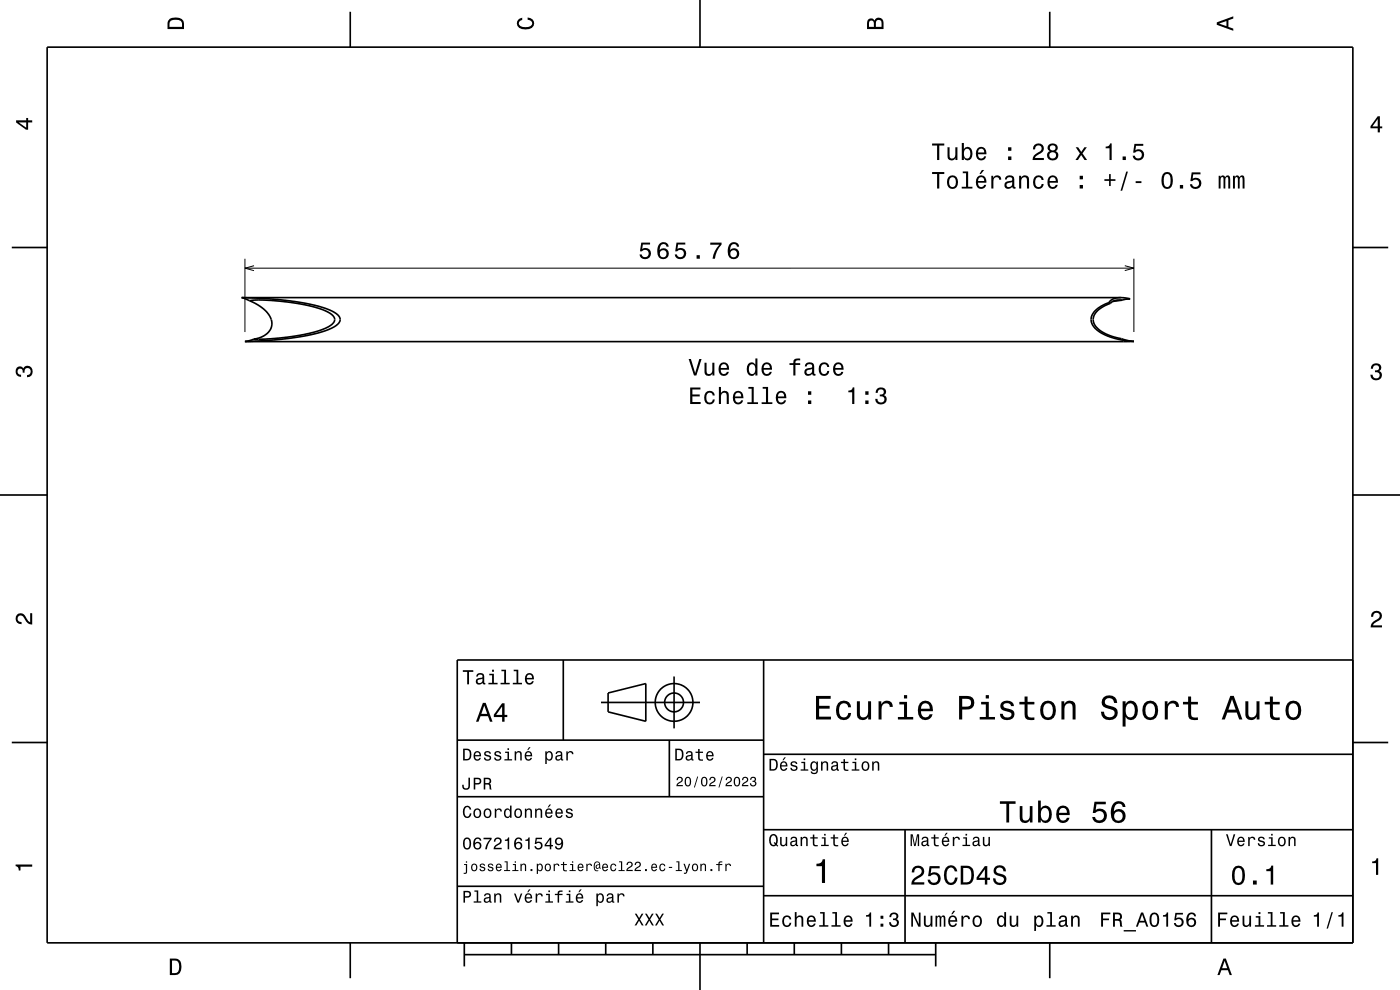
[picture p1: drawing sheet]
<svg xmlns="http://www.w3.org/2000/svg" width="297mm" height="210mm" viewBox="0 0 297 210" stroke-linecap="round" stroke-linejoin="round" font-family="sans-serif">
<path d="M52 54.9v15.5M53.9 56.4l-1.9 .5 1.9 .5M238.6 56.4l1.9 .5-1.9 .5M240.5 54.9v15.5M240.5 56.9h-188.5" fill="none" stroke="#000" stroke-width=".21"/>
<g fill="none" stroke="#000" stroke-width=".35">
<path d="M10 10h277v190h-277zM74.3 2.5v7.5M148.5 0v10M222.7 2.5v7.5M2.5 52.5h7.5M287 52.5h7.5M51.4 63.1l1.6 .7M51.4 63.1l7.8 .5 6.8 1 2.5 .6 2.1 .9 1.1 .7 .5 1M53 63.8a7.2 7.2 0 0 1 4.6 4.1 3 3 0 0 1-2.3 3.7l-1.4 .3M53 63.8a41.5 41.5 0 0 1 16.2 2.2l1.3 .8 .4 .5 .1 .5M53.9 71.9l-1.9 .5M71 67.8v.2a3.7 3.7 0 0 1-2.6 1.9 46.2 46.2 0 0 1-14.5 2"/>
<path d="M71 67.8h.1M72.2 67.8l-.5 .9-1.2 .8-1.8 .8-2.4 .6-6.5 1-7.8 .5M72.2 67.8h.1M235.3 64.2l-2.4 1.3a2.68 2.68 0 0 0-1.4 2.4 2.68 2.68 0 0 0 1.5 2.3l1.4 .8 1.7 .7 2.3 .5 2.1 .2M235.3 64.2l.3 .1M235.6 64.3a4.8 4.8 0 0 0-3.7 3.3 3.4 3.4 0 0 0 2.3 3 23.8 23.8 0 0 0 6.3 1.8M237.8 63.1h-186.4M237.8 63.1l1.9 .3M237.8 63.1a2.7 2.7 0 0 0-2.5 1.1M238 63.7l-2 .3M238 63.7l-1.5 .1-.9 .5M239.7 63.4l-1.7 .3"/>
<path d="M239.7 63.4l-.9 .1M240.5 72.4h-188.5M0 105h10M287 105h10M119.5 140v17M162 140v60M287 140h-190v60M2.5 157.5h7.5M97 157h65M127.5 149h21M129 147l8-2v8l-8-2zM142 157v12"/>
<path d="M143 143.5v11M287 157.5h7.5M97 169h65M162 176h125M162 160h125M192 176v24M257 176v24M97 188h65M162 190h125M74.3 200v7.5M98.5 202.5h100M98.5 200v5"/>
<path d="M108.5 200v2.5M118.5 200v2.5M128.5 200v2.5M138.5 200v2.5M148.5 200v10M158.5 200v2.5M168.5 200v2.5M178.5 200v2.5M188.5 200v2.5M198.5 200v5M222.7 200v7.5"/>
<circle cx="143" cy="149" r="2"/>
<circle cx="143" cy="149" r="4"/>
</g>
<g fill="#000">
<path d="M36 4a2.18 2.18 0 0 0-.5 2.2h3.5v-1.2a1.43 1.43 0 0 0-1.7-1.3zM36.3 4.4a2.15 2.15 0 0 1 2.2 .3l.1 1h-2.6v-1z" fill-rule="evenodd"/>
<path d="M109.9 4.2l.9-.4v.4a.7 .7 0 0 0-.7 .5 .7 .7 0 0 0 .3 .8 1.7 1.7 0 0 0 2.5-.5 .9 .9 0 0 0-1-.8v-.5a1.24 1.24 0 0 1 1.4 1.1 1.24 1.24 0 0 1-1 1.4 2.22 2.22 0 0 1-2.5-.7l-.2-.5z" fill-rule="evenodd"/>
<path d="M184.2 4.2l-.3 .7v1.3h3.5v-1.3a.98 .98 0 0 0-.7-1.1 .98 .98 0 0 0-1.2 .6 .84 .84 0 0 0-1.3-.2zM184.5 4.5a.54 .54 0 0 1 .6-.1 .54 .54 0 0 1 .3 .6v.7h-1zM185.9 4.4a.62 .62 0 0 1 .8-.1 .62 .62 0 0 1 .3 .6v.8h-1.2z" fill-rule="evenodd"/>
<path d="M258.1 4.7v.6l3.5 1.2v-.4l-1-.4v-1.4l1-.4v-.4zM258.6 5l1.6-.5v1z" fill-rule="evenodd"/>
<path d="M3.4 25.5v.5l2.1 1.5h.5v-1.5h.8v-.5h-.8v-.5h-.4v.5zM4 26h1.6v1.1z" fill-rule="evenodd"/>
<path d="M197.7 30.4v.5h1.1v3h.5v-3h1v-.5zM201 31.2v1.8a.89 .89 0 0 0 .6 1 .89 .89 0 0 0 1.1-.5v.4h.4v-2.7h-.4v1.6a.65 .65 0 0 1-.4 .8 .65 .65 0 0 1-.8-.3v-2.1zM204 30.3v3.6h.5v-.4a.93 .93 0 0 0 1 .5 .93 .93 0 0 0 .7-.8 1.5 1.5 0 0 0-.9-2.1l-.5 .2-.3 .4v-1.4zM204.7 31.8a.63 .63 0 0 1 .7-.2 .63 .63 0 0 1 .4 .5 1.13 1.13 0 0 1-.6 1.5 1.18 1.18 0 0 1-.5-1.8zM207.3 31.5a1.54 1.54 0 0 0 .8 2.5 1.05 1.05 0 0 0 1.1-.8h-.4l-.2 .3-.4 .1a.75 .75 0 0 1-.7-.9h1.8a1.16 1.16 0 0 0-.5-1.3 1.16 1.16 0 0 0-1.5 .1zM207.7 31.7a.66 .66 0 0 1 .8-.1 .66 .66 0 0 1 .3 .7h-1.3zM213.9 33.2v.7h.7v-.7zM213.9 31.2v.8h.7v-.8zM219.4 30.7l-.3 1h.5a.7 .7 0 0 1 .5-.9 .7 .7 0 0 1 .9 .6 .7 .7 0 0 1-.5 .8 1.8 1.8 0 0 0-1.4 1.7h2.4v-.4h-1.9a2.23 2.23 0 0 1 1.4-1.2 1.13 1.13 0 0 0 .1-1.6 1.13 1.13 0 0 0-1.7 0zM222.5 30.7a.83 .83 0 0 0 .2 1.4 1.11 1.11 0 0 0-.4 1.5 1.11 1.11 0 0 0 1.5 .4 1.03 1.03 0 0 0 .7-1 1.03 1.03 0 0 0-.6-.9 .89 .89 0 0 0 .4-1.1 .89 .89 0 0 0-1-.6zM222.6 33a.71 .71 0 0 1 1.4 0 .71 .71 0 0 1-1.4 0zM222.7 31.4a.6 .6 0 0 1 1.2 0 .6 .6 0 0 1-1.2 0zM228.2 31.2l.9 1.4-1 1.3h.6l.7-1 .7 1h.5l-1-1.4 1-1.3h-.6l-.6 1-.7-1zM234.6 31.1v.4h.8v2.4h.4v-3.5h-.3a.77 .77 0 0 1-.9 .7zM238.1 33.2v.7h.7v-.7zM240.7 30.5l-.3 1.9h.4a.79 .79 0 0 1 1.1-.2 .79 .79 0 0 1 .1 1.2 .79 .79 0 0 1-1.2-.1v-.3h-.5a1.21 1.21 0 0 0 1.5 1.1 1.21 1.21 0 0 0 .8-1.7 1.21 1.21 0 0 0-1.7-.5l.1-1h1.5v-.4z" fill-rule="evenodd"/>
<path d="M197.7 36.5v.4h1.1v3.1h.5v-3.1h1v-.4zM201.2 37.6a1.52 1.52 0 0 0 .9 2.5 1.48 1.48 0 0 0 1.1-1.5 1.48 1.48 0 0 0-1.1-1.4l-.5 .1zM201.5 37.9a.67 .67 0 0 1 .7-.3 .67 .67 0 0 1 .5 .6 1.11 1.11 0 0 1-.6 1.5 1.17 1.17 0 0 1-.6-1.8zM204.2 36.4v.3h.7v2.9h-.9v.4h2.3v-.4h-.9v-3.2zM208.3 36.1l-.5 .8h.3l.7-.8zM207.3 37.6a1.54 1.54 0 0 0 .8 2.5 1.05 1.05 0 0 0 1.1-.9h-.4l-.2 .4-.4 .1a.75 .75 0 0 1-.7-.9h1.8a1.16 1.16 0 0 0-.5-1.4 1.16 1.16 0 0 0-1.5 .2zM207.7 37.8a.66 .66 0 0 1 .8-.1 .66 .66 0 0 1 .3 .7h-1.3zM210.3 37.3v2.7h.4v-1.6a.66 .66 0 0 1 .4-.7 .66 .66 0 0 1 .8 .2l.1 .2h.4a.89 .89 0 0 0-.7-.9 .89 .89 0 0 0-1 .5v-.4zM213.5 37.4l-.3 .7h.4a.55 .55 0 0 1 .7-.6 .55 .55 0 0 1 .3 .8l-.2 .1a1 1 0 0 0-1 .2 1 1 0 0 0-.3 1 .94 .94 0 0 0 1.7 0l.1 .3 .5 .1v-.3l-.2-.1v-1.6a1.02 1.02 0 0 0-1.7-.6zM213.6 38.9l1.1-.3a.77 .77 0 0 1-.2 .9 .77 .77 0 0 1-.9 .1zM216.2 37.3v2.7h.4v-1.6a.63 .63 0 0 1 .6-.8 .63 .63 0 0 1 .7 .7v1.7h.4v-1.8a.89 .89 0 0 0-.6-1 .89 .89 0 0 0-1.1 .5v-.4zM219.5 37.6a1.53 1.53 0 0 0 .8 2.5 1.05 1.05 0 0 0 1.1-1.1h-.4a.67 .67 0 0 1-.6 .7 .67 .67 0 0 1-.7-.6 1.12 1.12 0 0 1 .6-1.5 .6 .6 0 0 1 .7 .6h.4a1.09 1.09 0 0 0-.8-1 1.09 1.09 0 0 0-1.1 .4zM222.5 37.6a1.54 1.54 0 0 0 .8 2.5 1.05 1.05 0 0 0 1.1-.9h-.4l-.3 .4-.3 .1a.75 .75 0 0 1-.7-.9h1.7a1.16 1.16 0 0 0-.5-1.4 1.16 1.16 0 0 0-1.4 .2zM222.9 37.8a.66 .66 0 0 1 .8-.1 .66 .66 0 0 1 .3 .7h-1.3zM229 39.2v.8h.7v-.8zM229 37.3v.7h.7v-.7zM235.3 36.9v1.1h-1v.4h1v1.1h.3v-1.1h1v-.4h-1v-1.1zM238.9 36.4l-1.2 4.1h.4l1.2-4.1zM240.9 38.4v.4h1.2v-.4zM246.7 36.9a2.67 2.67 0 0 0 .4 3.1 1.14 1.14 0 0 0 1.6-.9 2.31 2.31 0 0 0-.6-2.5l-.5-.1-.5 .1zM247.3 37h.6a2.37 2.37 0 0 1 0 2.6h-.6a2.38 2.38 0 0 1 0-2.6zM250.3 39.2v.8h.7v-.8zM252.8 36.6l-.3 1.8h.4a.79 .79 0 0 1 1.2-.2 .79 .79 0 0 1 0 1.2 .79 .79 0 0 1-1.1-.1l-.1-.2h-.5a1.21 1.21 0 0 0 1.5 1 1.21 1.21 0 0 0 .8-1.6 1.21 1.21 0 0 0-1.7-.6l.1-.9h1.6v-.4zM258.5 37.3v2.7h.4l.1-2.1 .2-.3h.2l.1 .3 .1 2.1h.3l.1-2.1 .3-.4 .2 .2 .1 .4v1.9h.4v-1.9a.69 .69 0 0 0-.5-.9l-.6 .4-.2-.3-.3-.1-.5 .4v-.3zM261.6 37.3v2.7h.4v-1.8l.2-.6h.3l.1 .3v2.1h.4v-2.1l.4-.4 .2 .2v.4v1.9h.4v-1.9a.69 .69 0 0 0-.5-.9l-.6 .4-.1-.3-.4-.1-.4 .4v-.3z" fill-rule="evenodd"/>
<path d="M292.3 24.7l-1.6 2.1v.4h1.6v.9h.4v-.9h.5v-.4h-.5v-2.1zM292.3 25.2v1.6h-1.1z" fill-rule="evenodd"/>
<path d="M136 51.5l-.2 1.8h.4a.79 .79 0 0 1 1.1-.2 .79 .79 0 0 1 .1 1.2 .79 .79 0 0 1-1.2-.1l-.1-.2h-.4a1.21 1.21 0 0 0 1.5 1 1.21 1.21 0 0 0 .8-1.6 1.21 1.21 0 0 0-1.8-.6l.2-.9h1.5v-.4zM140 51.6l-.5 .9a1.75 1.75 0 0 0 1.2 2.5 1.15 1.15 0 0 0 1.1-1.6 1.15 1.15 0 0 0-1.9-.4 1.02 1.02 0 0 1 .9-1.2 .59 .59 0 0 1 .6 .5h.5a1.11 1.11 0 0 0-.8-.9 1.11 1.11 0 0 0-1.1 .2zM139.9 53.8a.75 .75 0 0 1 1.5 0 .75 .75 0 0 1-1.5 0zM143.5 51.5l-.3 1.8h.4a.8 .8 0 0 1 1.3-.2 .8 .8 0 0 1-.1 1.2 .8 .8 0 0 1-1.2-.3h-.5a1.21 1.21 0 0 0 1.5 1 1.21 1.21 0 0 0 .9-1.6 1.21 1.21 0 0 0-1.8-.6l.2-.9h1.5v-.4zM147.8 54.1v.8h.7v-.8zM150.7 51.5v.4h1.9a5.2 5.2 0 0 0-1.4 3h.5a5.3 5.3 0 0 1 1.4-3v-.4zM154.9 51.6a2.39 2.39 0 0 0 .2 3.3 1.16 1.16 0 0 0 1.5-.4 1.16 1.16 0 0 0-.2-1.5 1.16 1.16 0 0 0-1.5 0 1.03 1.03 0 0 1 .8-1.2 .58 .58 0 0 1 .6 .5h.5a1.11 1.11 0 0 0-.7-.9 1.11 1.11 0 0 0-1.2 .2zM154.9 53.8a.75 .75 0 0 1 1.4 0 .75 .75 0 0 1-1.4 0z" fill-rule="evenodd"/>
<path d="M146.1 76.2l1.1 3.5h.5l1.1-3.5h-.4l-.9 2.9-.9-2.9zM149.5 76.9v1.8a.89 .89 0 0 0 .6 1 .89 .89 0 0 0 1-.5v.5h.5v-2.8h-.5v1.6a.65 .65 0 0 1-.4 .8 .65 .65 0 0 1-.8-.3v-2.1zM152.7 77.2a1.54 1.54 0 0 0 .8 2.5 1.06 1.06 0 0 0 1.1-.8h-.4l-.2 .3-.4 .2a.75 .75 0 0 1-.7-1h1.8a1.17 1.17 0 0 0-.5-1.3 1.17 1.17 0 0 0-1.5 .1zM153.1 77.4a.66 .66 0 0 1 .8-.1 .66 .66 0 0 1 .3 .8h-1.3zM158.7 77.2a1.57 1.57 0 0 0 .8 2.5l.4-.1 .3-.4v.5h.5v-3.7h-.5v1.4a.89 .89 0 0 0-1.5-.2zM159 77.5a.62 .62 0 0 1 .7-.2 .62 .62 0 0 1 .5 .5 1.11 1.11 0 0 1-.7 1.6 1.19 1.19 0 0 1-.5-1.9zM161.8 77.2a1.54 1.54 0 0 0 .8 2.5 1.06 1.06 0 0 0 1.1-.8h-.4l-.2 .3-.4 .2a.75 .75 0 0 1-.7-1h1.8a1.17 1.17 0 0 0-.5-1.3 1.17 1.17 0 0 0-1.5 .1zM162.2 77.4a.66 .66 0 0 1 .8-.1 .66 .66 0 0 1 .3 .8h-1.3zM167.5 77v.4h.8v2.3h.4v-2.3h1.1v-.4h-1.1l.1-.3 .3-.2 .7-.1v-.3a1.04 1.04 0 0 0-1.5 .7v.2zM171 77.1l-.3 .6h.4a.55 .55 0 0 1 .7-.5 .55 .55 0 0 1 .4 .8h-.2a1.14 1.14 0 0 0-1.4 .9 .73 .73 0 0 0 .8 .8l.5-.1 .4-.3 .1 .3 .6 .1v-.4h-.3v-1.6a1.02 1.02 0 0 0-1.7-.6zM171.2 78.6l1.1-.3a.77 .77 0 0 1-.2 .9 .77 .77 0 0 1-.9 0zM174 77.2a1.53 1.53 0 0 0 .8 2.5 1.06 1.06 0 0 0 1.1-1h-.4a.67 .67 0 0 1-.6 .7 .67 .67 0 0 1-.7-.6 1.12 1.12 0 0 1 .6-1.6 .6 .6 0 0 1 .7 .6h.4a1.09 1.09 0 0 0-.7-.9 1.09 1.09 0 0 0-1.2 .3zM177 77.2a1.54 1.54 0 0 0 .8 2.5 1.06 1.06 0 0 0 1.1-.8h-.4l-.2 .3-.4 .2a.75 .75 0 0 1-.7-1h1.8a1.17 1.17 0 0 0-.5-1.3 1.17 1.17 0 0 0-1.5 .1zM177.4 77.4a.66 .66 0 0 1 .8-.1 .66 .66 0 0 1 .3 .8h-1.3z" fill-rule="evenodd"/>
<path d="M291.1 77.4a1.08 1.08 0 0 1 1.4-.2 1.08 1.08 0 0 1 .4 1.2l-.3 .3a1.06 1.06 0 0 1 .5 1.3 1.06 1.06 0 0 1-1.2 .7 1.1 1.1 0 0 1-1.2-1.2h.5a.71 .71 0 0 0 1 .8 .71 .71 0 0 0 .1-1.3h-.6v-.4a.61 .61 0 0 0 .8-.3 .61 .61 0 0 0-.2-.8 .61 .61 0 0 0-.9 .2l-.1 .5h-.5z" fill-rule="evenodd"/>
<path d="M3.6 78a.86 .86 0 0 1 1.4 .2 1.06 1.06 0 0 1 1.2-.6 1.06 1.06 0 0 1 .7 1.2 1.1 1.1 0 0 1-1.2 1.2v-.4a.71 .71 0 0 0 .8-1 .71 .71 0 0 0-1.3-.1v.6h-.4a.61 .61 0 0 0-.3-.8 .61 .61 0 0 0-.8 .2 .61 .61 0 0 0 .2 .8l.6 .2v.4a1.15 1.15 0 0 1-1.2-.6 1.15 1.15 0 0 1 .3-1.3z" fill-rule="evenodd"/>
<path d="M146.4 82.2v3.5h2.2v-.4h-1.7v-1.2h1.5v-.4h-1.5v-1.1h1.7v-.4zM149.7 83.3a1.53 1.53 0 0 0 .8 2.5 1.06 1.06 0 0 0 1.1-1.1h-.4a.67 .67 0 0 1-.6 .7 .67 .67 0 0 1-.7-.6 1.12 1.12 0 0 1 .6-1.5 .6 .6 0 0 1 .7 .6h.4a1.09 1.09 0 0 0-.7-1 1.09 1.09 0 0 0-1.2 .4zM152.5 82.1v3.6h.4v-1.6a.63 .63 0 0 1 .6-.8 .63 .63 0 0 1 .7 .7v1.7h.4v-1.8a.88 .88 0 0 0-.6-1 .88 .88 0 0 0-1.1 .5v-1.3zM155.8 83.3a1.54 1.54 0 0 0 .8 2.5 1.06 1.06 0 0 0 1.1-.9h-.5l-.2 .4-.4 .1a.76 .76 0 0 1-.7-.9h1.8a1.17 1.17 0 0 0-.5-1.4 1.17 1.17 0 0 0-1.4 .2zM156.1 83.5a.66 .66 0 0 1 .8-.1 .66 .66 0 0 1 .3 .7h-1.3zM158.8 82.1v.4h.7v2.8h-1v.4h2.3v-.4h-.9v-3.2zM161.8 82.1v.4h.7v2.8h-.9v.4h2.2v-.4h-.9v-3.2zM164.9 83.3a1.54 1.54 0 0 0 .8 2.5 1.05 1.05 0 0 0 1.1-.9h-.5l-.2 .4-.4 .1a.75 .75 0 0 1-.7-.9h1.8a1.16 1.16 0 0 0-.5-1.4 1.16 1.16 0 0 0-1.4 .2zM165.2 83.5a.66 .66 0 0 1 .8-.1 .66 .66 0 0 1 .4 .7h-1.4zM171.4 84.9v.8h.7v-.8zM171.4 83v.7h.7v-.7z" fill-rule="evenodd"/>
<path d="M180 82.9v.3h.8v2.5h.4v-3.5h-.3a.77 .77 0 0 1-.9 .7zM183.6 84.9v.8h.7v-.8zM183.6 83v.7h.7v-.7zM186.1 82.5l-.3 .8h.4a.62 .62 0 0 1 .3-.7 .62 .62 0 0 1 .8 .2 .62 .62 0 0 1-.2 .9h-.5v.4a.72 .72 0 0 1 1 .4 .72 .72 0 0 1-.5 .9 .72 .72 0 0 1-.9-.5l-.1-.3h-.4a1.18 1.18 0 0 0 1.5 1.2 1.18 1.18 0 0 0 .6-1.8l-.3-.2a.9 .9 0 0 0 .4-1.1 .9 .9 0 0 0-1-.5z" fill-rule="evenodd"/>
<path d="M3.6 130.4a1.22 1.22 0 0 1 2 .7l.4 .6 .4 .3v-1.9h.4v2.4a1.8 1.8 0 0 1-1.7-1.4 .71 .71 0 0 0-.9-.5 .71 .71 0 0 0-.5 .8 .71 .71 0 0 0 .9 .5v.5a1.18 1.18 0 0 1-1.2-.7 1.18 1.18 0 0 1 .2-1.3z" fill-rule="evenodd"/>
<path d="M291.2 129.9a1.18 1.18 0 0 1 1.9 .3 1.18 1.18 0 0 1-1 1.7l-.5 .3-.3 .5h1.9v.4h-2.4a1.8 1.8 0 0 1 1.4-1.8 .71 .71 0 0 0 .5-.8 .71 .71 0 0 0-.9-.5 .71 .71 0 0 0-.5 .8h-.4z" fill-rule="evenodd"/>
<path d="M98.2 158.8v2.5h.9a1.37 1.37 0 0 0 .7-2.2 1.56 1.56 0 0 0-1.6-.3zM98.6 159.1a.98 .98 0 0 1 1.1 .7 .98 .98 0 0 1-.6 1.2h-.5zM100.7 159.6a1.04 1.04 0 0 0-.2 1.2 1.04 1.04 0 0 0 1 .5l.5-.5h-.3l-.4 .3a.54 .54 0 0 1-.5-.7h1.3a.83 .83 0 0 0-.4-.9 .83 .83 0 0 0-1 .1zM100.9 159.7l.2-.1a.47 .47 0 0 1 .5 .1 .47 .47 0 0 1 .1 .5h-.9zM102.9 159.5l-.2 .1a.69 .69 0 0 0 .9 .9l.2 .1a.43 .43 0 0 1-.4 .5 .43 .43 0 0 1-.4-.4h-.3a.74 .74 0 0 0 .9 .7 .74 .74 0 0 0 .5-1l-1-.4a.38 .38 0 0 1 .3-.5 .38 .38 0 0 1 .4 .4h.3a.78 .78 0 0 0-1.2-.4zM105.1 159.5l-.2 .1a.69 .69 0 0 0 .9 .9l.2 .1a.43 .43 0 0 1-.4 .5 .43 .43 0 0 1-.5-.4h-.3a.74 .74 0 0 0 .9 .7 .74 .74 0 0 0 .5-1l-.9-.4a.38 .38 0 0 1 .3-.5 .38 .38 0 0 1 .4 .4h.3a.77 .77 0 0 0-1.2-.4zM107.2 159.4v.3h.5v1.3h-.7v.3h1.6v-.3h-.6v-1.6zM107.7 158.7v.4h.3v-.4zM109.2 159.4v1.9h.3v-1.1a.45 .45 0 0 1 .4-.6 .45 .45 0 0 1 .5 .5v1.2h.3v-1.3a.63 .63 0 0 0-.5-.7 .63 .63 0 0 0-.7 .4v-.3zM112.2 158.5l-.4 .6h.3l.5-.6zM111.5 159.6a1.04 1.04 0 0 0-.2 1.2 1.04 1.04 0 0 0 1.1 .5l.5-.5h-.3l-.5 .3a.54 .54 0 0 1-.5-.7h1.3a.83 .83 0 0 0-.4-.9 .83 .83 0 0 0-1 .1zM111.8 159.7l.1-.1a.48 .48 0 0 1 .5 .1 .48 .48 0 0 1 .2 .5h-1zM115.7 159.4v2.7h.3v-1.1a.66 .66 0 0 0 .7 .4 .66 .66 0 0 0 .5-.6 .91 .91 0 0 0 0-1.1 .91 .91 0 0 0-1-.3l-.2 .3v-.3zM116.1 159.8a.45 .45 0 0 1 .5-.2 .45 .45 0 0 1 .3 .4 .65 .65 0 0 1 .1 .8 .65 .65 0 0 1-.7 .2 .98 .98 0 0 1-.2-1.2zM118.1 159.5l-.2 .4h.3a.39 .39 0 0 1 .4-.3 .39 .39 0 0 1 .3 .5h-.1a.65 .65 0 0 0-1 .4 .65 .65 0 0 0 .6 .9l.6-.3 .1 .2h.4v-.2l-.2-.1v-1.1a.72 .72 0 0 0-.5-.6 .72 .72 0 0 0-.7 .2zM118.2 160.6l.8-.3a.55 .55 0 0 1-.2 .7 .55 .55 0 0 1-.6 0zM120.1 159.4v1.9h.4v-1.1a.47 .47 0 0 1 .2-.6 .47 .47 0 0 1 .6 .2v.2h.4a.64 .64 0 0 0-.5-.7 .64 .64 0 0 0-.8 .4v-.3z" fill-rule="evenodd"/>
<path d="M98.2 142.2v.3h.9v2.7h.4v-2.7h.9v-.3zM101.3 143l-.3 .5h.4a.47 .47 0 0 1 .5-.4 .47 .47 0 0 1 .4 .6l-.2 .1a.84 .84 0 0 0-1 .2 .84 .84 0 0 0 0 1.1 .9 .9 0 0 0 1.3-.2l.1 .2 .5 .1v-.3l-.3-.1v-1.3a.87 .87 0 0 0-1.4-.5zM101.4 144.3l.9-.3a.66 .66 0 0 1-.1 .7 .66 .66 0 0 1-.8 .1zM103.8 142.9v.3h.6v1.6h-.8v.4h2v-.4h-.8v-1.9zM104.4 142.1v.4h.4v-.4zM106.4 142.1v.3h.6v2.4h-.8v.4h1.9v-.4h-.7v-2.7zM109 142.1v.3h.6v2.4h-.8v.4h1.9v-.4h-.7v-2.7zM111.6 143.1a1.32 1.32 0 0 0 .7 2.1 .9 .9 0 0 0 .9-.7h-.3l-.2 .3-.4 .1a.65 .65 0 0 1-.6-.8h1.6a1 1 0 0 0-.4-1.2 1 1 0 0 0-1.3 .2zM111.9 143.3a.57 .57 0 0 1 .7-.1 .57 .57 0 0 1 .3 .6h-1.2z" fill-rule="evenodd"/>
<path d="M102.4 149.1l-1.4 4h.5l.4-1.2h1.6l.4 1.2h.6l-1.5-4zM102.7 149.7l.7 1.7h-1.3zM106.5 149.2l-1.7 2.4v.5h1.7v1h.5v-1h.6v-.5h-.6v-2.4zM106.5 149.9v1.7h-1.3z" fill-rule="evenodd"/>
<path d="M143.2 158.8v2.5h.9a1.37 1.37 0 0 0 .7-2.2 1.56 1.56 0 0 0-1.6-.3zM143.6 159.1a.98 .98 0 0 1 1.1 .7 .98 .98 0 0 1-.6 1.2h-.5zM145.7 159.5l-.2 .4h.3a.39 .39 0 0 1 .5-.3 .39 .39 0 0 1 .3 .5h-.2a.65 .65 0 0 0-.9 .4 .65 .65 0 0 0 .5 .9l.7-.3v.2h.4v-.2l-.1-.1-.1-1.1a.73 .73 0 0 0-.4-.6 .73 .73 0 0 0-.8 .2zM145.8 160.6l.8-.3a.55 .55 0 0 1-.1 .7 .55 .55 0 0 1-.7 0zM148.1 158.9v.5h-.5v.3h.5v1.3a.75 .75 0 0 0 1 .4v-.3a.48 .48 0 0 1-.7-.3v-1.1h.7v-.3h-.7v-.5zM150 159.6a1.04 1.04 0 0 0-.2 1.2 1.04 1.04 0 0 0 1.1 .5l.5-.5h-.4l-.4 .3a.54 .54 0 0 1-.5-.7h1.3a.83 .83 0 0 0-.4-.9 .83 .83 0 0 0-1 .1zM150.3 159.7l.1-.1a.48 .48 0 0 1 .5 .1 .48 .48 0 0 1 .2 .5h-1z" fill-rule="evenodd"/>
<path d="M173.1 147.6v5h3.2v-.6h-2.5v-1.7h2.2v-.6h-2.2v-1.5h2.4v-.6zM177.8 149.2a2.59 2.59 0 0 0 .5 3.4 1.58 1.58 0 0 0 2.3-1.4h-.6a.95 .95 0 0 1-.9 1 .95 .95 0 0 1-1-.9 1.59 1.59 0 0 1 .9-2.1 .85 .85 0 0 1 .9 .8h.7a1.56 1.56 0 0 0-1.1-1.3 1.56 1.56 0 0 0-1.7 .5zM181.8 148.8v2.5a1.27 1.27 0 0 0 .9 1.4 1.27 1.27 0 0 0 1.5-.7v.6h.6v-3.8h-.6v2.2a.92 .92 0 0 1-.6 1.1 .92 .92 0 0 1-1.2-.4v-2.9zM186.4 148.8v3.8h.6v-2.2a.95 .95 0 0 1 .5-1.1 .95 .95 0 0 1 1.2 .3l.1 .4h.6a1.28 1.28 0 0 0-1-1.4 1.28 1.28 0 0 0-1.4 .8v-.6zM190.8 148.9v.5h1v2.7h-1.3v.5h3.2v-.5h-1.3v-3.2zM191.8 147.4v.8h.6v-.8zM195.1 149.2a2.62 2.62 0 0 0 .5 3.4 1.57 1.57 0 0 0 2.2-1.1h-.6l-.3 .5-.5 .2a1.08 1.08 0 0 1-1-1.3h2.5a1.66 1.66 0 0 0-.7-2 1.66 1.66 0 0 0-2.1 .3zM195.6 149.5a.94 .94 0 0 1 1.2-.2 .94 .94 0 0 1 .5 1h-1.9zM203.5 147.6v5h.6v-2.1h.8a1.47 1.47 0 0 0 1.8-1.2 1.47 1.47 0 0 0-1.5-1.7zM204.1 148.2a1.6 1.6 0 0 1 1.8 .5 .86 .86 0 0 1 0 .9 .86 .86 0 0 1-.9 .3h-.9zM208.1 148.9v.5h1v2.7h-1.3v.5h3.3v-.5h-1.3v-3.2zM209.1 147.4v.8h.7v-.8zM212.6 148.9a1.08 1.08 0 0 0-.3 1.2 1.08 1.08 0 0 0 1 .7l1.1 .4a.57 .57 0 0 1 .2 .6 .57 .57 0 0 1-.5 .4 .96 .96 0 0 1-1.4-.8h-.6a1.6 1.6 0 0 0 1.3 1.4 1.6 1.6 0 0 0 1.7-.8 1.13 1.13 0 0 0-1-1.6l-1.1-.3-.2-.4a.87 .87 0 0 1 .9-.5 .87 .87 0 0 1 .8 .6h.6a1.41 1.41 0 0 0-2.1-1.1zM217.4 147.8v1.1h-1.1v.5h1.1v2.6l.2 .4 .4 .3h1.4v-.5a.97 .97 0 0 1-1.4-.5v-2.3h1.4v-.5h-1.4v-1.1zM221.1 149.2a2.56 2.56 0 0 0 .5 3.4 1.72 1.72 0 0 0 1.8-.2 1.72 1.72 0 0 0 .6-1.7 1.7 1.7 0 0 0-.9-1.9 1.7 1.7 0 0 0-2 .4zM221.6 149.6a.96 .96 0 0 1 1-.4 .96 .96 0 0 1 .7 .8 1.59 1.59 0 0 1-1 2.2 1.19 1.19 0 0 1-1-1.5zM225.2 148.8v3.8h.6v-2.2a.97 .97 0 0 1 .5-1.1 .97 .97 0 0 1 1.1 .2l.1 .7v2.4h.7v-2.5a1.27 1.27 0 0 0-.9-1.4 1.27 1.27 0 0 0-1.5 .6v-.5zM234.1 147.9a1.38 1.38 0 0 0-.3 1.5 1.38 1.38 0 0 0 1.3 .9 1.25 1.25 0 0 1 1.4 .9 1.15 1.15 0 0 1-1.3 .9 1.15 1.15 0 0 1-1-1.1h-.7a1.8 1.8 0 0 0 1.7 1.8 1.8 1.8 0 0 0 1.9-1.6 1.46 1.46 0 0 0-1.5-1.4l-.6-.2a.83 .83 0 0 1-.5-1.1 .83 .83 0 0 1 1.2-.3l.5 .5 .1 .4h.7a1.67 1.67 0 0 0-1-1.6 1.67 1.67 0 0 0-1.9 .4zM238.2 148.8v5.3h.6v-2.1a1.32 1.32 0 0 0 1.4 .7 1.32 1.32 0 0 0 1.1-1.1 2.43 2.43 0 0 0-.8-2.8 1.21 1.21 0 0 0-1.7 .5v-.5zM239.1 149.6a.9 .9 0 0 1 .9-.4 .9 .9 0 0 1 .7 .8 1.61 1.61 0 0 1-.9 2.2 1.18 1.18 0 0 1-1-1.5zM242.8 149.2a2.56 2.56 0 0 0 .5 3.4 1.72 1.72 0 0 0 1.8-.2 1.72 1.72 0 0 0 .6-1.7 1.7 1.7 0 0 0-.9-1.9 1.7 1.7 0 0 0-2 .4zM243.3 149.6a.96 .96 0 0 1 1-.4 .96 .96 0 0 1 .7 .8 1.59 1.59 0 0 1-1 2.2 1.19 1.19 0 0 1-1-1.5zM247.1 148.8v3.8h.6v-2.2a.95 .95 0 0 1 .5-1.1 .95 .95 0 0 1 1.2 .3l.1 .4h.6a1.28 1.28 0 0 0-1-1.4 1.28 1.28 0 0 0-1.4 .8v-.6zM252 147.8v1.1h-1v.5h1l.1 2.6 .2 .4 .4 .3h1.4v-.5a.97 .97 0 0 1-1.4-.5v-2.3h1.4v-.5h-1.4v-1.1zM261 147.6l-1.8 5h.6l.6-1.4h2l.5 1.4h.7l-1.9-5zM261.4 148.3l.7 2.2h-1.5zM264.2 148.8v2.5a1.27 1.27 0 0 0 .9 1.4 1.27 1.27 0 0 0 1.5-.7v.6h.6v-3.8h-.6v2.2a.92 .92 0 0 1-.6 1.1 .92 .92 0 0 1-1.1-.4l-.1-2.9zM269.4 147.8v1.1h-1.1v.5h1.1v2.6l.2 .4 .4 .3 .7 .1 .8-.1v-.5a.97 .97 0 0 1-1.4-.5l-.1-2.3h1.5v-.5h-1.5v-1.1zM273.1 149.2a2.56 2.56 0 0 0 .6 3.4 1.72 1.72 0 0 0 1.8-.2 1.72 1.72 0 0 0 .6-1.7 1.7 1.7 0 0 0-.9-1.9 1.7 1.7 0 0 0-2.1 .4zM273.6 149.6a.96 .96 0 0 1 1-.4 .96 .96 0 0 1 .7 .8 1.59 1.59 0 0 1-.9 2.2 1.19 1.19 0 0 1-1.1-1.5z" fill-rule="evenodd"/>
<path d="M98.4 178a1.44 1.44 0 0 0 .7 2.2 1.45 1.45 0 0 0 .6-2.2 .79 .79 0 0 0-1.3 0zM98.8 178h.5a1.69 1.69 0 0 1 0 1.9h-.5a1.71 1.71 0 0 1 0-1.9zM100.8 177.8a1.72 1.72 0 0 0 .1 2.3 .83 .83 0 0 0 1.1-.2 .83 .83 0 0 0-.1-1.1 .83 .83 0 0 0-1.2 0 .74 .74 0 0 1 .6-.9l.3 .1 .2 .3h.3a.8 .8 0 0 0-.5-.6 .8 .8 0 0 0-.8 .1zM100.7 179.4a.55 .55 0 0 1 1.1 0 .55 .55 0 0 1-1.1 0zM102.6 177.7v.3h1.3a3.7 3.7 0 0 0-1 2.2h.4a3.7 3.7 0 0 1 1-2.2v-.3zM105 177.9l-.2 .6h.3a.5 .5 0 0 1 .4-.6 .5 .5 0 0 1 .6 .4 .5 .5 0 0 1-.4 .6l-.2 .1a1.17 1.17 0 0 0-.8 1.2h1.7v-.4h-1.3l.6-.5a.83 .83 0 0 0 .6-1.2 .83 .83 0 0 0-1.3-.2zM107.1 178.1v.3h.6v1.8h.3v-2.6h-.2a.55 .55 0 0 1-.7 .5zM109.4 177.8a1.71 1.71 0 0 0 .2 2.3 .83 .83 0 0 0 1.1-.2 .83 .83 0 0 0-.2-1.1 .83 .83 0 0 0-1.1 0 .74 .74 0 0 1 .6-.9l.3 .1 .2 .3h.3a.8 .8 0 0 0-.5-.6 .8 .8 0 0 0-.9 .1zM109.4 179.4a.55 .55 0 0 1 1.1 0 .55 .55 0 0 1-1.1 0zM111.4 178.1v.3h.6v1.8h.4v-2.6h-.3a.55 .55 0 0 1-.7 .5zM113.6 177.7l-.2 1.3h.3a.57 .57 0 0 1 .9-.1 .57 .57 0 0 1 0 .9 .57 .57 0 0 1-.9-.3h-.3a.86 .86 0 0 0 1 .7 .86 .86 0 0 0 .6-1.1 .86 .86 0 0 0-1.2-.4l.1-.7h1.1v-.3zM116.6 177.7l-1.1 1.5v.3h1.1v.7h.4v-.7h.3v-.3h-.3v-1.5zM116.6 178.1v1.1h-.8zM117.9 177.9a.82 .82 0 0 0 0 1.2 .82 .82 0 0 0 1.2-.1 .73 .73 0 0 1-.6 .9l-.3-.1-.1-.3h-.4a.88 .88 0 0 0 1.1 .7 .88 .88 0 0 0 .7-1.1 1.01 1.01 0 0 0-.3-1.2 1.01 1.01 0 0 0-1.3 0zM118.1 178.5a.53 .53 0 0 1 1 0 .53 .53 0 0 1-1 0z" fill-rule="evenodd"/>
<path d="M99.4 165v1.6a.53 .53 0 0 1-.6 .6 .53 .53 0 0 1-.4-.7h-.3a.84 .84 0 0 0 .7 1.1 .84 .84 0 0 0 .9-.9v-1.7zM100.5 165v2.5h.3v-1.1a.96 .96 0 0 0 1.3-.7 .66 .66 0 0 0-.7-.7zM100.8 165.3h.5a.43 .43 0 0 1 .5 .4 .43 .43 0 0 1-.6 .4h-.4zM102.6 165v2.5h.4v-1.1l.7 .1 .2 1h.4l-.2-1.1-.2-.1a.69 .69 0 0 0 .3-.9 .69 .69 0 0 0-.7-.4zM103 165.3h.4a.43 .43 0 0 1 .5 .4 .43 .43 0 0 1-.6 .4h-.3z" fill-rule="evenodd"/>
<path d="M98.4 171.2a1.45 1.45 0 0 0 .7 2.3 .94 .94 0 0 0 .9-1h-.3a.59 .59 0 0 1-.8 .7 1.31 1.31 0 0 1 .2-2l.3 .1 .2 .4h.4a.85 .85 0 0 0-.6-.8 .85 .85 0 0 0-1 .3zM100.6 171.7a1.04 1.04 0 0 0-.1 1.3 1.04 1.04 0 0 0 1.1 .5 1.04 1.04 0 0 0 .5-1.3 1.04 1.04 0 0 0-1.2-.7zM100.9 171.9a.48 .48 0 0 1 .5-.1 .48 .48 0 0 1 .3 .4 .66 .66 0 0 1 0 .7 .66 .66 0 0 1-.7 .3 .98 .98 0 0 1-.1-1.3zM102.8 171.7a1.04 1.04 0 0 0-.2 1.3 1.04 1.04 0 0 0 1.2 .5 1.04 1.04 0 0 0 .5-1.3 1.04 1.04 0 0 0-1.2-.7zM103 171.9a.48 .48 0 0 1 .5-.1 .48 .48 0 0 1 .4 .4 .66 .66 0 0 1 0 .7 .66 .66 0 0 1-.7 .3 .97 .97 0 0 1-.2-1.3zM105 171.5v2h.3v-1.1a.47 .47 0 0 1 .2-.6 .47 .47 0 0 1 .6 .2l.1 .1h.3a.64 .64 0 0 0-.5-.6 .64 .64 0 0 0-.7 .4v-.4zM107.1 171.7a1.06 1.06 0 0 0-.2 1.2 1.06 1.06 0 0 0 .9 .6l.4-.3v.3h.3v-2.6h-.3v.9a.63 .63 0 0 0-1.1-.1zM107.4 171.9a.44 .44 0 0 1 .4-.1 .44 .44 0 0 1 .4 .4 .65 .65 0 0 1 0 .7 .65 .65 0 0 1-.7 .3l-.2-.4zM109.3 171.7a1.04 1.04 0 0 0-.1 1.3 1.04 1.04 0 0 0 1.1 .5 1.04 1.04 0 0 0 .5-1.3 1.04 1.04 0 0 0-1.2-.7zM109.5 171.9a.48 .48 0 0 1 .6-.1 .48 .48 0 0 1 .3 .4 .66 .66 0 0 1 0 .7 .66 .66 0 0 1-.7 .3 .98 .98 0 0 1-.2-1.3zM111.4 171.5v2h.3v-1.1a.45 .45 0 0 1 .3-.7 .45 .45 0 0 1 .5 .6v1.2h.4v-1.3a.63 .63 0 0 0-.5-.7 .63 .63 0 0 0-.7 .3v-.3zM113.5 171.5v2h.3v-1.1a.45 .45 0 0 1 .3-.6 .45 .45 0 0 1 .6 .2v1.5h.3v-1.3a.63 .63 0 0 0-.4-.7 .63 .63 0 0 0-.8 .3v-.3zM116.5 170.7l-.3 .6h.2l.5-.6zM115.9 171.7a1.04 1.04 0 0 0-.2 1.2 1.04 1.04 0 0 0 1 .6l.5-.6h-.3l-.4 .4a.54 .54 0 0 1-.5-.7h1.2a.83 .83 0 0 0-.3-1 .83 .83 0 0 0-1 .1zM116.1 171.9l.2-.1a.47 .47 0 0 1 .4 .1 .47 .47 0 0 1 .2 .4h-.9zM118 171.7a1.04 1.04 0 0 0-.2 1.2 1.04 1.04 0 0 0 1.1 .6l.5-.6h-.3l-.5 .4a.53 .53 0 0 1-.5-.7h1.3a.83 .83 0 0 0-.3-1 .83 .83 0 0 0-1.1 .1zM118.3 171.9l.1-.1a.47 .47 0 0 1 .5 .1 .47 .47 0 0 1 .2 .4h-1zM120.2 171.6l-.1 .2a.69 .69 0 0 0 .8 .9l.3 .1a.43 .43 0 0 1-.4 .5 .43 .43 0 0 1-.5-.4h-.3a.74 .74 0 0 0 .9 .7 .74 .74 0 0 0 .5-1.1l-1-.3a.38 .38 0 0 1 .3-.5 .38 .38 0 0 1 .5 .3h.3a.77 .77 0 0 0-1.3-.4z" fill-rule="evenodd"/>
<path d="M143.7 164.9l-.2 .6h.3a.4 .4 0 0 1 .3-.5 .4 .4 0 0 1 .5 .3 .4 .4 0 0 1-.3 .5l-.2 .1a.93 .93 0 0 0-.6 .9h1.4v-.3h-1.1l.5-.4a.67 .67 0 0 0 .5-1 .67 .67 0 0 0-1.1-.2zM145.4 165a1.16 1.16 0 0 0 .5 1.8 1.16 1.16 0 0 0 .5-1.8 .63 .63 0 0 0-1 0zM145.7 165.1l.2-.1a.98 .98 0 0 1 0 1.6l-.3-.2-.1-.2v-.7zM147.9 164.7l-.7 2.3h.2l.7-2.3zM148.9 165a1.15 1.15 0 0 0 .5 1.8 1.16 1.16 0 0 0 .5-1.8 .63 .63 0 0 0-1 0zM149.2 165.1l.2-.1a.98 .98 0 0 1 0 1.6l-.2-.1-.2-.3v-.7zM150.7 164.9l-.2 .6h.2a.4 .4 0 0 1 .3-.5 .4 .4 0 0 1 .5 .3 .4 .4 0 0 1-.3 .5l-.1 .1a.95 .95 0 0 0-.7 .9h1.4v-.3h-1.1l.5-.4a.67 .67 0 0 0 .5-1 .67 .67 0 0 0-1-.2zM153.1 164.7l-.7 2.3h.2l.7-2.3zM154.1 164.9l-.2 .6h.3a.4 .4 0 0 1 .3-.5 .4 .4 0 0 1 .5 .3 .4 .4 0 0 1-.3 .5l-.2 .1a.93 .93 0 0 0-.6 .9h1.4v-.3h-1.1l.5-.4a.67 .67 0 0 0 .5-1 .67 .67 0 0 0-1.1-.2zM155.8 165a1.15 1.15 0 0 0 .5 1.8 1.16 1.16 0 0 0 .5-1.8 .63 .63 0 0 0-1 0zM156.1 165.1l.2-.1a.98 .98 0 0 1 0 1.6l-.2-.1-.2-.3v-.7zM157.6 164.9l-.2 .6h.3a.4 .4 0 0 1 .3-.5 .4 .4 0 0 1 .5 .3 .4 .4 0 0 1-.3 .5l-.2 .1a.94 .94 0 0 0-.6 .9h1.3v-.3h-1l.4-.4a.67 .67 0 0 0 .6-1 .67 .67 0 0 0-1.1-.2zM159.3 164.9l-.2 .5h.3a.35 .35 0 0 1 .2-.4 .35 .35 0 0 1 .4 .1 .35 .35 0 0 1-.1 .5h-.3v.2a.42 .42 0 0 1 .6 .4 .42 .42 0 0 1-.5 .5 .42 .42 0 0 1-.4-.6h-.2a.66 .66 0 0 0 .9 .7 .66 .66 0 0 0 .2-1.1 .58 .58 0 0 0 0-.9 .58 .58 0 0 0-.9 .1z" fill-rule="evenodd"/>
<path d="M163.2 161v2.5h.9a1.37 1.37 0 0 0 .7-2.2 1.58 1.58 0 0 0-1.6-.3zM163.6 161.3a.98 .98 0 0 1 1.1 .7 .98 .98 0 0 1-.6 1.2h-.5zM166.4 160.7l-.4 .6h.2l.5-.6zM165.7 161.7a1.04 1.04 0 0 0-.2 1.2 1.04 1.04 0 0 0 1 .6l.5-.6h-.3l-.4 .4a.54 .54 0 0 1-.5-.7h1.3a.83 .83 0 0 0-.4-1 .83 .83 0 0 0-1 .1zM165.9 161.9l.2-.1a.48 .48 0 0 1 .5 .1 .48 .48 0 0 1 .1 .4h-.9zM167.9 161.6l-.2 .2a.68 .68 0 0 0 .9 .9l.2 .1a.43 .43 0 0 1-.4 .5 .43 .43 0 0 1-.4-.4h-.3a.74 .74 0 0 0 .9 .7 .74 .74 0 0 0 .5-1.1l-1-.3a.38 .38 0 0 1 .3-.5 .38 .38 0 0 1 .4 .4l.3-.1a.78 .78 0 0 0-1.2-.4zM170 161.6v.3h.5v1.3h-.7v.3h1.7v-.3h-.7v-1.6zM170.5 160.9v.3h.3v-.3zM172.1 161.7a1.06 1.06 0 0 0-.2 1.2 1.06 1.06 0 0 0 .9 .6l.4-.3a.52 .52 0 0 1-.2 .7 .52 .52 0 0 1-.7-.3h-.3a.78 .78 0 0 0 .9 .6 .78 .78 0 0 0 .6-.8v-1.9h-.3v.4l-.2-.3a.64 .64 0 0 0-.9 .1zM172.4 161.9a.45 .45 0 0 1 .4-.1 .45 .45 0 0 1 .4 .4 .65 .65 0 0 1 0 .7 .65 .65 0 0 1-.7 .3l-.2-.4zM174.2 161.5v2h.3v-1.1a.45 .45 0 0 1 .3-.6 .45 .45 0 0 1 .5 .2l.1 1.5h.3v-1.3a.63 .63 0 0 0-.5-.7 .63 .63 0 0 0-.7 .3v-.3zM176.6 161.6l-.2 .5h.3a.39 .39 0 0 1 .4-.4 .39 .39 0 0 1 .3 .6h-.1a.65 .65 0 0 0-1 .4 .65 .65 0 0 0 .6 .8l.6-.3 .1 .2 .4 .1-.2-.4v-1a.73 .73 0 0 0-1.2-.5zM176.7 162.7l.8-.2a.55 .55 0 0 1-.2 .6 .55 .55 0 0 1-.6 .1zM178.9 161v.6h-.5v.3h.5l.1 1.3a.75 .75 0 0 0 1 .3v-.3a.48 .48 0 0 1-.7-.2v-1.1h.7v-.3h-.7v-.6zM180.8 161.6v.3h.5v1.3h-.6v.3h1.6v-.3h-.6v-1.6zM181.3 160.9v.3h.4v-.3zM183 161.7a1.04 1.04 0 0 0-.2 1.3 1.04 1.04 0 0 0 1.2 .5 1.04 1.04 0 0 0 .4-1.3 1.04 1.04 0 0 0-1.2-.7zM183.2 161.9a.48 .48 0 0 1 .5-.1 .48 .48 0 0 1 .4 .4 .66 .66 0 0 1 0 .7 .66 .66 0 0 1-.7 .3 .98 .98 0 0 1-.2-1.3zM185 161.5v2h.3v-1.1a.45 .45 0 0 1 .3-.6 .45 .45 0 0 1 .6 .2v1.5h.3v-1.3a.63 .63 0 0 0-.4-.7 .63 .63 0 0 0-.8 .3v-.3z" fill-rule="evenodd"/>
<path d="M163.4 177.2a1.45 1.45 0 0 0 .7 2.3l.5-.2 .3 .3 .2-.2-.3-.3a1.53 1.53 0 0 0-.5-2.2l-.6 .1zM163.8 177.3l.3-.1a1.21 1.21 0 0 1 .5 1.7l-.3-.3-.2 .2 .3 .3a.45 .45 0 0 1-.7-.1 1.62 1.62 0 0 1 .1-1.7zM165.5 177.5v1.3a.63 .63 0 0 0 .4 .7 .63 .63 0 0 0 .8-.3v.3h.3v-2h-.3v1.2a.46 .46 0 0 1-.3 .5 .46 .46 0 0 1-.6-.2v-1.5zM167.9 177.6l-.2 .5h.3a.39 .39 0 0 1 .5-.4 .39 .39 0 0 1 .2 .6h-.1a.65 .65 0 0 0-.9 .4 .65 .65 0 0 0 .5 .8l.6-.3 .1 .2 .4 .1v-.3h-.2v-1.1a.73 .73 0 0 0-1.2-.5zM168 178.7l.8-.2a.55 .55 0 0 1-.2 .6 .55 .55 0 0 1-.6 .1zM169.8 177.5v2h.4v-1.1a.45 .45 0 0 1 .2-.6 .45 .45 0 0 1 .6 .2v1.5h.3v-1.3a.63 .63 0 0 0-.4-.7 .63 .63 0 0 0-.8 .3v-.3zM172.4 177v.6h-.5v.3h.5l.1 1.3a.75 .75 0 0 0 1 .3v-.3a.49 .49 0 0 1-.7-.2v-1.1h.7v-.3h-.7v-.6zM174.3 177.6v.3h.5v1.3h-.6v.3h1.6v-.3h-.6v-1.6zM174.8 176.9v.3h.4v-.3zM176.8 177v.6h-.6v.3h.6v1.3a.74 .74 0 0 0 1 .3v-.3a.49 .49 0 0 1-.7-.2v-1.1h.7v-.3h-.7v-.6zM179.4 176.7l-.4 .6h.2l.5-.6zM178.7 177.7a1.04 1.04 0 0 0-.2 1.2 1.04 1.04 0 0 0 1 .6l.5-.6h-.3l-.4 .4a.54 .54 0 0 1-.5-.7h1.3a.83 .83 0 0 0-.4-1 .83 .83 0 0 0-1 .1zM178.9 177.9l.2-.1a.48 .48 0 0 1 .5 .1 .48 .48 0 0 1 .1 .4h-.9z" fill-rule="evenodd"/>
<path d="M193.2 177v2.5h.3v-2.3l.4 2.3h.3l.5-2.3v2.3h.3v-2.5h-.5l-.4 2.2-.5-2.2zM195.7 177.6l-.2 .5h.3a.39 .39 0 0 1 .5-.4 .39 .39 0 0 1 .3 .6h-.2a.65 .65 0 0 0-.9 .4 .65 .65 0 0 0 .5 .8l.7-.3v.2l.4 .1v-.3h-.1l-.1-1.1a.73 .73 0 0 0-1.2-.5zM195.8 178.7l.8-.2a.55 .55 0 0 1-.1 .6 .55 .55 0 0 1-.7 .1zM198.1 177v.6h-.5v.3h.5v1.3a.74 .74 0 0 0 1 .3v-.3a.49 .49 0 0 1-.7-.2v-1.1h.7v-.3h-.7v-.6zM200.7 176.7l-.4 .6h.3l.5-.6zM200 177.7a1.04 1.04 0 0 0-.2 1.2 1.04 1.04 0 0 0 1.1 .6l.5-.6h-.4l-.4 .4a.54 .54 0 0 1-.5-.7h1.3a.83 .83 0 0 0-.4-1 .83 .83 0 0 0-1 .1zM200.3 177.9l.1-.1a.48 .48 0 0 1 .5 .1 .48 .48 0 0 1 .2 .4h-1zM202.1 177.5v2h.3v-1.1a.47 .47 0 0 1 .3-.6 .47 .47 0 0 1 .6 .2v.1h.3a.64 .64 0 0 0-.4-.6 .64 .64 0 0 0-.8 .4v-.4zM204.3 177.6v.3h.5v1.3h-.6v.3h1.6v-.3h-.6v-1.6zM204.8 176.9v.3h.4v-.3zM206.6 177.6l-.2 .5h.3a.39 .39 0 0 1 .4-.4 .39 .39 0 0 1 .3 .6h-.1a.65 .65 0 0 0-1 .4 .65 .65 0 0 0 .6 .8l.6-.3 .1 .2 .4 .1v-.3h-.2v-1.1a.72 .72 0 0 0-.5-.6 .72 .72 0 0 0-.7 .1zM206.7 178.7l.8-.2a.55 .55 0 0 1-.2 .6 .55 .55 0 0 1-.6 .1zM208.5 177.5v1.3a.63 .63 0 0 0 .5 .7 .63 .63 0 0 0 .7-.3v.3h.3v-2h-.3v1.2a.46 .46 0 0 1-.3 .5 .46 .46 0 0 1-.6-.2v-1.5z" fill-rule="evenodd"/>
<path d="M212.1 170v.5h1.4v4h.6v-4h1.3v-.5zM216.3 171v2.3a1.14 1.14 0 0 0 .8 1.2 1.14 1.14 0 0 0 1.4-.6v.6h.5v-3.5h-.5v2a.83 .83 0 0 1-.5 1 .83 .83 0 0 1-1.1-.4v-2.6zM220.2 169.8v4.7h.6v-.6a1.19 1.19 0 0 0 1.3 .7 1.19 1.19 0 0 0 .9-1.1 1.93 1.93 0 0 0-1.2-2.6l-.6 .1-.4 .5v-1.7zM221 171.7a.81 .81 0 0 1 .9-.3 .81 .81 0 0 1 .6 .7 1.45 1.45 0 0 1-.8 2 1.52 1.52 0 0 1-.7-2.4zM224.5 171.4a1.98 1.98 0 0 0 1 3.2 1.36 1.36 0 0 0 1.4-1.1h-.6l-.3 .4-.4 .2a.97 .97 0 0 1-.9-1.2h2.2a1.5 1.5 0 0 0-.6-1.8 1.5 1.5 0 0 0-1.8 .3zM224.9 171.6a.85 .85 0 0 1 1-.1 .85 .85 0 0 1 .4 .9h-1.6zM232.2 170.1l-.4 2.4h.5a1.01 1.01 0 0 1 1.5-.3 1.01 1.01 0 0 1 .1 1.5 1.01 1.01 0 0 1-1.5-.1l-.1-.3h-.6a1.56 1.56 0 0 0 1.8 1.3 1.56 1.56 0 0 0 1.3-1.9 1.56 1.56 0 0 0-2-1.1l-.4 .2 .2-1.2h2v-.5zM236.3 170.3l-.4 .6a3.8 3.8 0 0 0 .2 3.2 1.52 1.52 0 0 0 2 .4 1.52 1.52 0 0 0 .5-2 1.52 1.52 0 0 0-1.9-.8l-.4 .4a1.31 1.31 0 0 1 1.1-1.6 .74 .74 0 0 1 .8 .7h.6a1.44 1.44 0 0 0-1-1.2 1.44 1.44 0 0 0-1.5 .3zM236.3 173.1a.96 .96 0 0 1 1.9 0 .96 .96 0 0 1-1.9 0z" fill-rule="evenodd"/>
<path d="M260.1 177l.8 2.5h.4l.8-2.5h-.4l-.6 2.1-.7-2.1zM262.7 177.7a1.04 1.04 0 0 0-.2 1.2 1.04 1.04 0 0 0 1 .6l.5-.6h-.3l-.4 .4a.54 .54 0 0 1-.5-.7h1.3a.83 .83 0 0 0-.4-1 .83 .83 0 0 0-1 .1zM262.9 177.9l.2-.1a.48 .48 0 0 1 .5 .1 .48 .48 0 0 1 .1 .4h-.9zM264.8 177.5v2h.3v-1.1a.47 .47 0 0 1 .3-.6 .47 .47 0 0 1 .6 .2v.1h.3a.64 .64 0 0 0-.5-.6 .64 .64 0 0 0-.7 .4v-.4zM267 177.6l-.1 .2a.69 .69 0 0 0 .9 .9l.2 .1a.43 .43 0 0 1-.4 .5 .43 .43 0 0 1-.5-.4h-.3a.74 .74 0 0 0 .9 .7 .74 .74 0 0 0 .5-1.1l-.9-.3a.38 .38 0 0 1 .3-.5 .38 .38 0 0 1 .4 .4l.3-.1a.78 .78 0 0 0-1.3-.4zM269.2 177.6v.3h.5v1.3h-.7v.3h1.6v-.3h-.6v-1.6zM269.7 176.9v.3h.3v-.3zM271.3 177.7a1.04 1.04 0 0 0-.1 1.3 1.04 1.04 0 0 0 1.1 .5 1.04 1.04 0 0 0 .5-1.3 1.04 1.04 0 0 0-1.2-.7zM271.5 177.9a.48 .48 0 0 1 .6-.1 .48 .48 0 0 1 .3 .4 .67 .67 0 0 1 0 .7 .67 .67 0 0 1-.7 .3 .98 .98 0 0 1-.2-1.3zM273.3 177.5v2h.4v-1.1a.45 .45 0 0 1 .3-.7 .45 .45 0 0 1 .5 .6v1.2h.4v-1.3a.63 .63 0 0 0-.5-.7 .63 .63 0 0 0-.7 .3v-.3z" fill-rule="evenodd"/>
<path d="M3.3 183.4h3.5v.4h-2.5v.9h-.3a.77 .77 0 0 0-.7-1z" fill-rule="evenodd"/>
<path d="M98.3 189v2.5h.4v-1.1a.96 .96 0 0 0 1.2-.7 .67 .67 0 0 0-.7-.7zM98.7 189.3h.4a.43 .43 0 0 1 .5 .4 .43 .43 0 0 1-.5 .4h-.4zM100.6 188.9v.3h.5v2h-.6v.3h1.6v-.3h-.6v-2.3zM102.9 189.6l-.2 .5h.3a.39 .39 0 0 1 .5-.4 .39 .39 0 0 1 .2 .6h-.1a.65 .65 0 0 0-.9 .4 .65 .65 0 0 0 .5 .8l.6-.3 .1 .2 .4 .1v-.3h-.2v-1.1a.73 .73 0 0 0-1.2-.5zM103 190.7l.8-.2a.55 .55 0 0 1-.2 .6 .55 .55 0 0 1-.6 .1zM104.8 189.5v2h.4v-1.1a.45 .45 0 0 1 .2-.6 .45 .45 0 0 1 .6 .2v1.5h.3v-1.3a.63 .63 0 0 0-.4-.7 .63 .63 0 0 0-.8 .3v-.3zM109 189.5l.8 2h.3l.7-2h-.3l-.6 1.6-.5-1.6zM112.2 188.7l-.4 .6h.3l.5-.6zM111.5 189.7a1.04 1.04 0 0 0-.2 1.2 1.04 1.04 0 0 0 1.1 .6l.5-.6h-.3l-.5 .4a.54 .54 0 0 1-.5-.7h1.3a.83 .83 0 0 0-.4-1 .83 .83 0 0 0-1 .1zM111.8 189.9l.1-.1a.48 .48 0 0 1 .5 .1 .48 .48 0 0 1 .2 .4h-1zM113.6 189.5v2h.4v-1.1a.47 .47 0 0 1 .2-.6 .47 .47 0 0 1 .6 .2v.1h.4a.64 .64 0 0 0-.5-.6 .64 .64 0 0 0-.8 .4v-.4zM115.8 189.6v.3h.5v1.3h-.6v.3h1.6v-.3h-.6v-1.6zM116.3 188.9v.3h.4v-.3zM117.7 189.6v.3h.6v1.6h.3v-1.6h.7v-.3h-.7v-.3l.7-.1v-.3a.68 .68 0 0 0-.7 0 .68 .68 0 0 0-.3 .7zM120.2 189.6v.3h.5v1.3h-.7v.3h1.6v-.3h-.6v-1.6zM120.7 188.9v.3h.3v-.3zM123 188.7l-.3 .6h.2l.5-.6zM122.4 189.7a1.04 1.04 0 0 0-.2 1.2 1.04 1.04 0 0 0 1 .6l.5-.6h-.3l-.4 .4a.54 .54 0 0 1-.5-.7h1.2a.83 .83 0 0 0-.3-1 .83 .83 0 0 0-1 .1zM122.6 189.9l.2-.1a.48 .48 0 0 1 .5 .1 .48 .48 0 0 1 .1 .4h-.9zM126.5 189.5v2.7h.3v-1a.66 .66 0 0 0 .7 .3 .66 .66 0 0 0 .6-.6 .91 .91 0 0 0 0-1 .91 .91 0 0 0-1-.3l-.3 .2v-.3zM127 189.9a.45 .45 0 0 1 .5-.1 .45 .45 0 0 1 .3 .4v.3a.6 .6 0 0 1-.5 .8 .85 .85 0 0 1-.3-1.4zM128.9 189.6l-.2 .5h.3a.39 .39 0 0 1 .5-.4 .39 .39 0 0 1 .3 .6h-.2a.65 .65 0 0 0-.9 .4 .65 .65 0 0 0 .5 .8l.6-.3 .1 .2 .4 .1v-.3h-.2v-1.1a.73 .73 0 0 0-1.2-.5zM129 190.7l.8-.2a.55 .55 0 0 1-.1 .6 .55 .55 0 0 1-.7 .1zM131 189.5v2h.3v-1.1a.47 .47 0 0 1 .3-.6 .47 .47 0 0 1 .6 .2v.1h.3a.64 .64 0 0 0-.5-.6 .64 .64 0 0 0-.7 .4v-.4z" fill-rule="evenodd"/>
<path d="M98.4 183.3v.2h.4v1.4l-.1 .2h-.3v.3a.49 .49 0 0 0 .7-.5v-1.6zM98.8 182.7v.3h.3v-.3zM100.1 183.4a.83 .83 0 0 0-.1 1 .83 .83 0 0 0 .9 .4 .79 .79 0 0 0 .3-1.1 .79 .79 0 0 0-1.1-.3zM100.3 183.6l.1-.2a.56 .56 0 0 1 .6 .6 .56 .56 0 0 1-.6 .6l-.2-.3zM101.9 183.3l-.1 .3 .1 .3 .7 .3a.35 .35 0 0 1-.2 .4 .35 .35 0 0 1-.4-.3h-.3a.59 .59 0 0 0 .8 .6 .59 .59 0 0 0 .3-.9l-.7-.2a.31 .31 0 0 1 .2-.4 .31 .31 0 0 1 .4 .2h.2a.62 .62 0 0 0-1-.3zM103.6 183.3l-.1 .3 .1 .3 .8 .3a.35 .35 0 0 1-.3 .4 .35 .35 0 0 1-.4-.3h-.2a.59 .59 0 0 0 .7 .6 .59 .59 0 0 0 .4-.9l-.8-.2a.31 .31 0 0 1 .2-.4 .31 .31 0 0 1 .4 .2h.3a.62 .62 0 0 0-1.1-.3zM105.3 183.4a.83 .83 0 0 0-.1 .9 .83 .83 0 0 0 .8 .5l.4-.5-.7 .3-.3-.5h1l.1-.1a.64 .64 0 0 0-.4-.8 .64 .64 0 0 0-.8 .2zM105.5 183.5l.5-.1 .2 .5h-.8zM107.1 182.7v.2h.3v1.7h-.5v.2h1.3v-.2h-.5v-1.9zM108.8 183.3v.2h.4v1.1h-.5v.2h1.3v-.2h-.5v-1.3zM109.2 182.7v.3h.3v-.3zM110.4 183.2v1.6h.3v-1.1l.4-.3 .2 .2 .1 1.2h.2v-1a.51 .51 0 0 0-.3-.6 .51 .51 0 0 0-.6 .3v-.3zM112.5 184.3v.5h.4v-.5zM113.9 183.2v2.2h.2v-.9a.53 .53 0 0 0 .6 .3 .53 .53 0 0 0 .4-.4 .73 .73 0 0 0 0-.9 .73 .73 0 0 0-.8-.3l-.2 .3v-.3zM114.2 183.6l.2-.2a.56 .56 0 0 1 .5 .6 .56 .56 0 0 1-.5 .6l-.2-.3zM115.7 183.4a.83 .83 0 0 0-.1 1 .83 .83 0 0 0 .9 .4 .79 .79 0 0 0 .4-1.1 .79 .79 0 0 0-1.2-.3zM115.9 183.6l.1-.2a.56 .56 0 0 1 .6 .6 .56 .56 0 0 1-.6 .6l-.2-.3zM117.5 183.2v1.6h.2l.1-1.3 .4-.1 .2 .3h.3a.51 .51 0 0 0-.4-.5 .51 .51 0 0 0-.6 .3v-.3zM119.4 182.8v.5h-.4v.2h.4v1a.6 .6 0 0 0 .9 .3v-.2l-.6-.1v-.3v-.7h.6v-.2h-.6v-.5zM120.9 183.3v.2h.4v1.1h-.5v.2h1.3v-.2h-.5v-1.3zM121.3 182.7v.3h.3v-.3zM122.7 183.4a.83 .83 0 0 0-.2 .9 .83 .83 0 0 0 .9 .5l.4-.5-.8 .3-.2-.5h1v-.1a.64 .64 0 0 0-.3-.8 .64 .64 0 0 0-.8 .2zM122.9 183.5l.4-.1 .2 .5h-.7zM124.4 183.2v1.6h.2l.1-1.3 .5-.1 .1 .3h.3a.51 .51 0 0 0-.4-.5 .51 .51 0 0 0-.6 .3v-.3zM126.2 182.9a1.5 1.5 0 0 0 .1 1.9h.6v-.2a.49 .49 0 0 1-.7-.4 .96 .96 0 0 1 .5-1.3l.3 .1 .1 .3a.65 .65 0 0 0-.7 .9l.3 .1 .4-.2 .1 .1 .2 .1-.1-.3a.96 .96 0 0 0-.6-1.3zM126.6 183.7l.5-.2-.1 .5-.4 .1zM127.9 183.4a.83 .83 0 0 0-.1 .9 .83 .83 0 0 0 .8 .5l.4-.5-.8 .3-.2-.5h1v-.1a.64 .64 0 0 0-.3-.8 .64 .64 0 0 0-.8 .2zM128.1 183.5l.4-.1 .2 .5h-.7zM129.6 183.4a.83 .83 0 0 0-.1 1 .83 .83 0 0 0 .9 .4l.3-.6h-.2l-.2 .4a.58 .58 0 0 1-.6-.6 .58 .58 0 0 1 .6-.6l.2 .3h.2a.63 .63 0 0 0-.4-.5 .63 .63 0 0 0-.7 .2zM131.3 182.7v.2h.4v1.7h-.5v.2h1.3v-.2h-.5v-1.9zM133.1 182.9l-.2 .6h.3a.4 .4 0 0 1 .3-.5 .4 .4 0 0 1 .5 .3 .4 .4 0 0 1-.3 .5l-.2 .1a.93 .93 0 0 0-.6 .9h1.3v-.3h-1.1l.5-.4a.67 .67 0 0 0 .6-1 .67 .67 0 0 0-1.1-.2zM134.8 182.9l-.2 .6h.3a.4 .4 0 0 1 .3-.5 .4 .4 0 0 1 .5 .3 .4 .4 0 0 1-.3 .5l-.2 .1a.93 .93 0 0 0-.6 .9h1.4v-.3h-1.1l.5-.4a.67 .67 0 0 0 .5-1 .67 .67 0 0 0-1.1-.2zM136.8 184.3v.5h.4v-.5zM138.3 183.4a.83 .83 0 0 0-.1 .9 .83 .83 0 0 0 .8 .5l.4-.5-.8 .3-.2-.5h1v-.1a.64 .64 0 0 0-.3-.8 .64 .64 0 0 0-.8 .2zM138.5 183.5l.4-.1 .2 .5h-.7zM140 183.4a.83 .83 0 0 0-.1 1 .83 .83 0 0 0 .9 .4l.3-.6h-.2l-.2 .4a.58 .58 0 0 1-.6-.6 .58 .58 0 0 1 .6-.6l.2 .3h.2a.62 .62 0 0 0-.4-.5 .62 .62 0 0 0-.7 .2zM141.9 183.9v.2h.7v-.2zM143.5 182.7v.2h.4v1.7h-.5v.2h1.3v-.2h-.6v-1.9zM145 183.2l.6 1.7-.1 .2h-.4v.3h.4l.2-.2 .7-2h-.2l-.5 1.3-.4-1.3zM146.9 183.4a.83 .83 0 0 0-.1 1 .83 .83 0 0 0 .9 .4 .79 .79 0 0 0 .4-1.1 .79 .79 0 0 0-1.2-.3zM147.1 183.6l.2-.2a.56 .56 0 0 1 .6 .6 .56 .56 0 0 1-.6 .6l-.2-.3zM148.6 183.2v1.6h.2l.1-1.1 .3-.3 .3 .2v1.2h.3v-1a.51 .51 0 0 0-.4-.6 .51 .51 0 0 0-.6 .3v-.3zM150.7 184.3v.5h.4v-.5zM151.9 183.3v.2h.5v1.3h.3v-1.3h.5v-.2h-.5v-.3l.5-.1v-.2h-.2a.46 .46 0 0 0-.6 .6zM153.9 183.2v1.6h.2l.1-1.3 .5-.1 .1 .3h.3a.51 .51 0 0 0-.4-.5 .51 .51 0 0 0-.6 .3v-.3z" fill-rule="evenodd"/>
<path d="M134.7 193.8l.7 1.2-.8 1.3h.4l.6-1 .6 1h.3l-.7-1.3 .7-1.2h-.4l-.5 .9-.6-.9zM136.8 193.8l.8 1.2-.8 1.3h.4l.5-1 .6 1h.4l-.8-1.3 .8-1.2h-.4l-.5 .9-.6-.9zM139 193.8l.7 1.2-.7 1.3h.3l.6-1 .6 1h.4l-.8-1.3 .7-1.2h-.3l-.6 .9-.5-.9z" fill-rule="evenodd"/>
<path d="M163.4 193.6v3h1.9v-.4h-1.5v-1h1.3v-.4h-1.3v-.9h1.5v-.3zM166.2 194.5a1.31 1.31 0 0 0 .7 2.2 .9 .9 0 0 0 1-1h-.4a.57 .57 0 0 1-.5 .6 .57 .57 0 0 1-.6-.5 .81 .81 0 0 1-.1-.9 .81 .81 0 0 1 .9-.4l.3 .5h.4a.94 .94 0 0 0-.7-.8 .94 .94 0 0 0-1 .3zM168.6 193.5v3.1h.4v-1.4a.54 .54 0 0 1 .3-.6 .54 .54 0 0 1 .7 .3v1.7h.4v-1.6a.76 .76 0 0 0-.5-.8 .76 .76 0 0 0-.9 .4v-1.1zM171.4 194.5a1.32 1.32 0 0 0 .7 2.2 .91 .91 0 0 0 .9-.8h-.3l-.2 .3-.4 .1a.65 .65 0 0 1-.6-.8h1.6a1 1 0 0 0-.5-1.1 1 1 0 0 0-1.2 .1zM171.7 194.7a.57 .57 0 0 1 .7-.1 .57 .57 0 0 1 .3 .6h-1.2zM174 193.5v.3h.6v2.5h-.8v.3h1.9v-.3h-.7v-2.8zM176.6 193.5v.3h.6v2.5h-.8v.3h1.9v-.3h-.7v-2.8zM179.2 194.5a1.32 1.32 0 0 0 .7 2.2 .91 .91 0 0 0 .9-.8h-.3l-.2 .3-.4 .1a.65 .65 0 0 1-.5-.8h1.5a1 1 0 0 0-.4-1.1 1 1 0 0 0-1.3 .1zM179.5 194.7a.57 .57 0 0 1 .7-.1 .57 .57 0 0 1 .3 .6h-1.1z" fill-rule="evenodd"/>
<path d="M173.2 183.2a1.1 1.1 0 0 0 1.3-.9h.5v5h-.6v-3.6h-1.2z" fill-rule="evenodd"/>
<path d="M183.7 194.1v.3h.7v2.2h.4v-3h-.3a.66 .66 0 0 1-.8 .5zM186.8 195.9v.7h.6v-.7zM186.8 194.3v.6h.6v-.6zM188.9 193.8l-.2 .7h.4a.53 .53 0 0 1 .3-.6 .53 .53 0 0 1 .6 .2 .53 .53 0 0 1-.1 .7h-.5v.4a.62 .62 0 0 1 .8 .4 .62 .62 0 0 1-.4 .8 .62 .62 0 0 1-.7-.5l-.1-.3h-.4a1.01 1.01 0 0 0 1.3 1.1 1.01 1.01 0 0 0 .5-1.6l-.2-.1a.83 .83 0 0 0 .2-1.2 .83 .83 0 0 0-1.2-.2z" fill-rule="evenodd"/>
<path d="M193.3 193.6v3h.4v-2.5l1.1 2.5h.5v-3h-.4v2.4l-1.1-2.4zM196 194.3v1.5a.76 .76 0 0 0 .5 .8 .76 .76 0 0 0 .9-.4v.4h.4v-2.3h-.4v1.3a.55 .55 0 0 1-.3 .7 .55 .55 0 0 1-.7-.3v-1.7zM198.5 194.3v2.3h.3v-1.6l.2-.5h.2l.1 .2v1.9h.4v-1.8l.3-.3 .2 .4v1.7h.4v-1.6a.59 .59 0 0 0-.5-.8l-.5 .3-.4-.3-.4 .3v-.2zM202.2 193.2l-.4 .7h.3l.6-.7zM201.4 194.5a1.32 1.32 0 0 0 .7 2.2 .91 .91 0 0 0 .9-.8h-.3l-.2 .3-.4 .1a.65 .65 0 0 1-.6-.8h1.6a1 1 0 0 0-.5-1.1 1 1 0 0 0-1.2 .1zM201.7 194.7a.57 .57 0 0 1 .7-.1 .57 .57 0 0 1 .3 .6h-1.2zM204 194.3v2.3h.3v-1.4a.57 .57 0 0 1 .3-.6 .57 .57 0 0 1 .8 .2v.2h.4a.77 .77 0 0 0-.6-.8 .77 .77 0 0 0-.9 .4v-.3zM206.6 194.5a1.24 1.24 0 0 0-.2 1.5 1.24 1.24 0 0 0 1.3 .6 1.34 1.34 0 0 0 .6-1.4 1.34 1.34 0 0 0-1-1zM206.9 194.7a.57 .57 0 0 1 .6-.2 .57 .57 0 0 1 .4 .5 .8 .8 0 0 1 0 .9 .8 .8 0 0 1-.9 .4 1.17 1.17 0 0 1-.1-1.6zM211.7 194.5a1.35 1.35 0 0 0 .7 2.2l.4-.2 .2-.3v.4h.4v-3.1h-.3v1.1a.77 .77 0 0 0-1.4-.1zM212 194.7a.53 .53 0 0 1 .6-.2 .53 .53 0 0 1 .4 .5 .96 .96 0 0 1-.6 1.3 1.01 1.01 0 0 1-.4-1.6zM214.2 194.3v1.5a.76 .76 0 0 0 .5 .8 .76 .76 0 0 0 1-.4v.4h.3v-2.3h-.4v1.3a.55 .55 0 0 1-.3 .7 .55 .55 0 0 1-.7-.3v-1.7zM219.4 194.3v3.2h.4v-1.3a.79 .79 0 0 0 .8 .4 .79 .79 0 0 0 .7-.7 1.13 1.13 0 0 0 0-1.2 1.13 1.13 0 0 0-1.1-.5l-.4 .4v-.3zM219.9 194.7a.53 .53 0 0 1 .6-.2 .53 .53 0 0 1 .4 .5 .78 .78 0 0 1 .1 .9 .78 .78 0 0 1-.9 .4 1.19 1.19 0 0 1-.2-1.6zM222.2 193.5v.3h.6v2.5h-.8v.3h1.9v-.3h-.7v-2.8zM224.9 194.4l-.2 .5h.3a.47 .47 0 0 1 .6-.4 .47 .47 0 0 1 .3 .6l-.2 .1a.84 .84 0 0 0-1 .2 .84 .84 0 0 0 0 1.1 .91 .91 0 0 0 1.3-.2l.1 .2 .5 .1v-.3l-.2-.1-.1-1.3a.87 .87 0 0 0-.5-.7 .87 .87 0 0 0-.9 .2zM225 195.7l1-.3a.66 .66 0 0 1-.2 .7 .66 .66 0 0 1-.8 .1zM227.2 194.3v2.3h.4v-1.4a.54 .54 0 0 1 .4-.6 .54 .54 0 0 1 .6 .3l.1 1.7h.3v-1.6a.76 .76 0 0 0-.5-.8 .76 .76 0 0 0-.9 .4v-.3z" fill-rule="evenodd"/>
<path d="M193.8 184l-.3 .4-.1 .7h.5a.81 .81 0 0 1 .6-1 .81 .81 0 0 1 1 .6 .81 .81 0 0 1-.6 1 2.06 2.06 0 0 0-1.6 1.9h2.8v-.5h-2.2a1.95 1.95 0 0 1 1.3-1 1.31 1.31 0 0 0 .7-2 1.31 1.31 0 0 0-2.1-.1zM197.2 183.7l-.3 2.2h.5a.9 .9 0 0 1 1.3-.3 .9 .9 0 0 1 0 1.4 .9 .9 0 0 1-1.3-.1l-.1-.3h-.5a1.39 1.39 0 0 0 1.6 1.2 1.39 1.39 0 0 0 1.1-1.7 1.39 1.39 0 0 0-1.7-1l-.4 .2 .2-1.1h1.7v-.5zM200.6 184.1a2.87 2.87 0 0 0 .5 3.5 1.44 1.44 0 0 0 2.1-1.4h-.6a.94 .94 0 0 1-1.2 1 2.38 2.38 0 0 1-.1-3.1 .82 .82 0 0 1 1.3 .7h.5a1.36 1.36 0 0 0-1-1.2 1.36 1.36 0 0 0-1.5 .5zM203.8 183.6v4h1.3a1.63 1.63 0 0 0 1.5-2 1.58 1.58 0 0 0-1.5-2zM204.3 184.1l1.2 .1a2.16 2.16 0 0 1 0 2.9l-1.2 .1zM208.9 183.7l-1.7 2.4v.6h1.7v.9h.6v-.9h.5v-.5h-.5v-2.5zM208.9 184.4v1.8h-1.2zM211.1 183.9a1.1 1.1 0 0 0-.3 1.2 1.1 1.1 0 0 0 1.1 .7 .88 .88 0 0 1 1 1 .96 .96 0 0 1-1 .4 .96 .96 0 0 1-.7-.9h-.6a1.41 1.41 0 0 0 1.6 1.4 1.41 1.41 0 0 0 1.2-1.7 2.85 2.85 0 0 0-1.9-.9 .75 .75 0 0 1 .5-1.1 .75 .75 0 0 1 .9 .8h.5a1.33 1.33 0 0 0-.8-1.2 1.33 1.33 0 0 0-1.5 .3z" fill-rule="evenodd"/>
<path d="M233.6 193.6v3h.4v-1.4h1.3v-.4h-1.3v-.9h1.5v-.3zM236.1 193.6v3h.4v-1.3l.9 .1 .3 1.2h.4l-.2-1.3-.3-.2a.83 .83 0 0 0 .4-1 .83 .83 0 0 0-.9-.5zM236.5 193.9a.94 .94 0 0 1 1.1 .3 .52 .52 0 0 1-.1 .6 .52 .52 0 0 1-.5 .1h-.5zM238.4 197.3v.3h2.6v-.3zM242.1 193.6l-1.1 3h.4l.3-.9h1.2l.3 .9h.4l-1.1-3zM242.3 194l.5 1.3h-1zM244.1 194a2.29 2.29 0 0 0 .3 2.6 .98 .98 0 0 0 1.5-.8 1.97 1.97 0 0 0-.6-2.1h-.9zM244.6 194h.6a2.03 2.03 0 0 1 0 2.2h-.6a2.05 2.05 0 0 1 0-2.2zM246.7 194.1v.3h.7v2.2h.4v-3h-.3a.66 .66 0 0 1-.8 .5zM249.4 193.6l-.3 1.6h.4a.68 .68 0 0 1 1-.2 .68 .68 0 0 1 0 1.1 .68 .68 0 0 1-1.1-.3h-.4a1.04 1.04 0 0 0 1.3 .9 1.04 1.04 0 0 0 .7-1.4 1.04 1.04 0 0 0-1.5-.5l.1-.8h1.4v-.4zM252.1 193.8a2.06 2.06 0 0 0 .2 2.8 .99 .99 0 0 0 1.3-.3 .99 .99 0 0 0-.2-1.3 .99 .99 0 0 0-1.3 0 .88 .88 0 0 1 .7-1.1l.4 .1 .1 .4h.4a.95 .95 0 0 0-.6-.8 .95 .95 0 0 0-1 .2zM252.1 195.7a.64 .64 0 0 1 1.2 0 .64 .64 0 0 1-1.2 0z" fill-rule="evenodd"/>
<path d="M258.4 193.6v3h.4v-1.4h1.3v-.4h-1.3v-.9h1.6v-.3zM261.2 194.5a1.32 1.32 0 0 0 .7 2.2 .91 .91 0 0 0 .9-.8h-.4l-.1 .3-.4 .1a.65 .65 0 0 1-.6-.8h1.6a1 1 0 0 0-.5-1.2 1 1 0 0 0-1.2 .2zM261.5 194.7a.57 .57 0 0 1 .7-.1 .57 .57 0 0 1 .3 .6h-1.2zM263.6 194.3v1.5a.76 .76 0 0 0 .5 .8 .76 .76 0 0 0 .9-.4v.4h.4v-2.3h-.4v1.3a.55 .55 0 0 1-.3 .7 .55 .55 0 0 1-.7-.3v-1.7zM266.4 194.3v.4h.6v1.6h-.8v.3h2v-.3h-.8v-2zM267 193.5v.4h.4v-.4zM269 193.5v.3h.6v2.5h-.8v.3h1.9v-.3h-.7v-2.8zM271.6 193.5v.3h.6v2.5h-.8v.3h1.9v-.3h-.7v-2.8zM274.2 194.5a1.32 1.32 0 0 0 .7 2.2 .91 .91 0 0 0 .9-.8h-.3l-.2 .3-.4 .1a.65 .65 0 0 1-.5-.8h1.5a1 1 0 0 0-.4-1.1 1 1 0 0 0-1.3 .1zM274.5 194.7a.57 .57 0 0 1 .7-.1 .57 .57 0 0 1 .3 .6h-1.1z" fill-rule="evenodd"/>
<path d="M261.7 184.1a3.5 3.5 0 0 0 0 3.1 1.29 1.29 0 0 0 1.4 .5 1.29 1.29 0 0 0 .9-1.1 2.64 2.64 0 0 0-.7-2.9l-.6-.1-.6 .1zM262.4 184.2h.7a2.72 2.72 0 0 1 0 3h-.7a2.7 2.7 0 0 1 0-3zM265.8 186.8v.8h.8v-.8zM268.6 184.4v.4h1v2.8h.5v-4h-.4a.88 .88 0 0 1-1.1 .8z" fill-rule="evenodd"/>
<path d="M278.7 194.1v.3h.7v2.2h.4v-3h-.3a.66 .66 0 0 1-.8 .5zM282.5 193.5l-1.1 3.5h.3l1.1-3.5zM283.9 194.1v.3h.7v2.2h.4v-3h-.3a.66 .66 0 0 1-.8 .5z" fill-rule="evenodd"/>
<path d="M291.1 182.7a.77 .77 0 0 0 .9-.6h.4v3.5h-.5v-2.5h-.8z" fill-rule="evenodd"/>
<path d="M36 203.3v3.5h1.2a1.42 1.42 0 0 0 1.3-1.7 1.38 1.38 0 0 0-1.3-1.8zM36.5 203.8h1a1.89 1.89 0 0 1 0 2.5l-1 .1z" fill-rule="evenodd"/>
<path d="M259.5 203.3l-1.2 3.5h.4l.4-1h1.4l.4 1h.4l-1.2-3.5zM259.8 203.8l.5 1.6h-1z" fill-rule="evenodd"/>
</g>
</svg>
